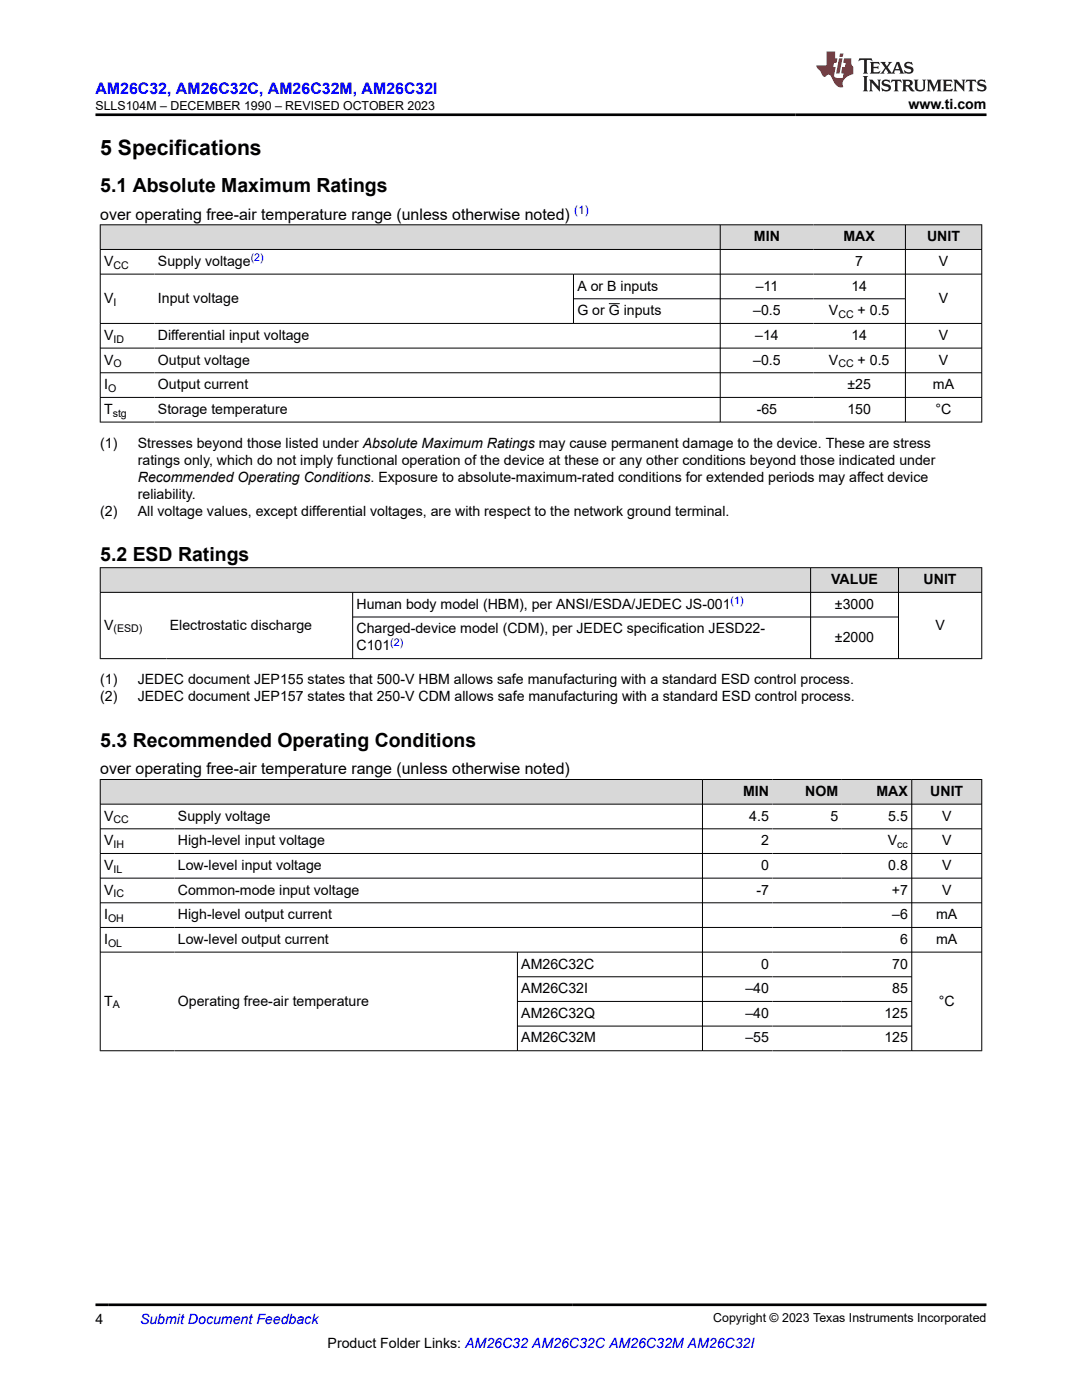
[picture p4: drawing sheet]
<svg xmlns="http://www.w3.org/2000/svg" width="216mm" height="279mm" viewBox="0 0 216 279" stroke-linecap="round" stroke-linejoin="round" font-family="sans-serif">
<defs><g id="words">
<text font-size="4.2" x="20" y="30.9">5 Specifications</text>
<g font-size="3.9">
<text x="20" y="38.4">5.1 Absolute Maximum Ratings</text>
<text x="20" y="112">5.2 ESD Ratings</text>
<text x="20" y="149.1">5.3 Recommended Operating Conditions</text>
</g>
<text font-size="3.2" fill="#00f" x="19" y="18.7">AM26C32, AM26C32C, AM26C32M, AM26C32I</text>
<g font-size="3.2">
<text x="20" y="43.8">over operating free-air temperature range (unless otherwise noted)</text>
<text x="20" y="154.5">over operating free-air temperature range (unless otherwise noted)</text>
</g>
<g font-size="2.8">
<text x="181.3" y="21.8">www.ti.com</text>
<text x="20.8" y="53.1">V</text>
<text x="31.5" y="53.1">Supply voltage</text>
<text x="150.4" y="48.1">MIN</text>
<text x="168.3" y="48.1">MAX</text>
<text x="170.7" y="53.1">7</text>
<text x="185" y="48.1">UNIT</text>
<text x="187.3" y="53.1">V</text>
<text x="115.2" y="58">A or B inputs</text>
<text x="150.8" y="58">–11</text>
<text x="169.9" y="58">14</text>
<text x="20.8" y="60.4">V</text>
<text x="31.5" y="60.4">Input voltage</text>
<text x="115.2" y="62.9">G or G inputs</text>
<text x="150.3" y="62.9">–0.5</text>
<text x="165.4" y="62.9">V</text>
<text x="171.1" y="62.9">+ 0.5</text>
<text x="187.3" y="60.4">V</text>
<text x="20.8" y="67.8">V</text>
<text x="31.5" y="67.8">Differential input voltage</text>
<text x="150.7" y="67.8">–14</text>
<text x="169.9" y="67.8">14</text>
<text x="187.3" y="67.8">V</text>
<text x="20.8" y="72.7">V</text>
<text x="20.8" y="77.7">I</text>
<text x="31.5" y="72.7">Output voltage</text>
<text x="31.5" y="77.7">Output current</text>
<text x="150.3" y="72.7">–0.5</text>
<text x="165.4" y="72.7">V</text>
<text x="169.1" y="77.7">±25</text>
<text x="171.1" y="72.7">+ 0.5</text>
<text x="186.2" y="77.7">mA</text>
<text x="187.3" y="72.7">V</text>
<text x="20.8" y="82.6">T</text>
<text x="31.5" y="82.6">Storage temperature</text>
<text x="151" y="82.6">-65</text>
<text x="169.1" y="82.6">150</text>
<text x="186.7" y="82.6">°C</text>
<text x="20" y="89.4">(1)</text>
<text x="27.5" y="89.4">Stresses beyond those listed under Absolute Maximum Ratings may cause permanent damage to the device. These are stress</text>
<text x="27.5" y="92.8">ratings only, which do not imply functional operation of the device at these or any other conditions beyond those indicated under</text>
<text x="27.5" y="96.2">Recommended Operating Conditions. Exposure to absolute-maximum-rated conditions for extended periods may affect device</text>
<text x="27.5" y="99.5">reliability.</text>
<text x="20" y="102.9">(2)</text>
<text x="27.5" y="102.9">All voltage values, except differential voltages, are with respect to the network ground terminal.</text>
<text x="165.8" y="116.6">VALUE</text>
<text x="184.3" y="116.6">UNIT</text>
<text x="20.8" y="125.6">V</text>
<text x="33.9" y="125.6">Electrostatic discharge</text>
<text x="71.1" y="121.5">Human body model (HBM), per ANSI/ESDA/JEDEC JS-001</text>
<text x="166.6" y="121.5">±3000</text>
<text x="186.7" y="125.6">V</text>
<text x="71.1" y="126.4">Charged-device model (CDM), per JEDEC specification JESD22-</text>
<text x="71.1" y="129.8">C101</text>
<text x="166.6" y="128.1">±2000</text>
<text x="20" y="136.6">(1)</text>
<text x="27.5" y="136.6">JEDEC document JEP155 states that 500-V HBM allows safe manufacturing with a standard ESD control process.</text>
<text x="20" y="140">(2)</text>
<text x="27.5" y="140">JEDEC document JEP157 states that 250-V CDM allows safe manufacturing with a standard ESD control process.</text>
<text x="148.3" y="158.8">MIN</text>
<text x="160.7" y="158.8">NOM</text>
<text x="174.9" y="158.8">MAX</text>
<text x="185.6" y="158.8">UNIT</text>
<text x="20.8" y="163.8">V</text>
<text x="35.5" y="163.8">Supply voltage</text>
<text x="149.5" y="163.8">4.5</text>
<text x="165.7" y="163.8">5</text>
<text x="177.2" y="163.8">5.5</text>
<text x="188" y="163.8">V</text>
<text x="20.8" y="168.7">V</text>
<text x="20.8" y="173.6">V</text>
<text x="35.5" y="168.7">High-level input voltage</text>
<text x="35.5" y="173.6">Low-level input voltage</text>
<text x="151.9" y="168.7">2</text>
<text x="151.9" y="173.6">0</text>
<text x="177.2" y="168.7">V</text>
<text x="177.2" y="173.6">0.8</text>
<text x="188" y="168.7">V</text>
<text x="188" y="173.6">V</text>
<text x="20.8" y="178.5">V</text>
<text x="35.5" y="178.5">Common-mode input voltage</text>
<text x="150.9" y="178.5">-7</text>
<text x="177.9" y="178.5">+7</text>
<text x="188" y="178.5">V</text>
<text x="20.8" y="183.4">I</text>
<text x="35.5" y="183.4">High-level output current</text>
<text x="178" y="183.4">–6</text>
<text x="186.8" y="183.4">mA</text>
<text x="20.8" y="188.4">I</text>
<text x="35.5" y="188.4">Low-level output current</text>
<text x="179.6" y="188.4">6</text>
<text x="186.8" y="188.4">mA</text>
<text x="104" y="193.3">AM26C32C</text>
<text x="151.9" y="193.3">0</text>
<text x="178" y="193.3">70</text>
<text x="20.8" y="200.7">T</text>
<text x="35.5" y="200.7">Operating free-air temperature</text>
<text x="104" y="198.2">AM26C32I</text>
<text x="104" y="203.1">AM26C32Q</text>
<text x="148.7" y="198.2">–40</text>
<text x="148.7" y="203.1">–40</text>
<text x="176.5" y="203.1">125</text>
<text x="178" y="198.2">85</text>
<text x="187.3" y="200.7">°C</text>
<text x="104" y="208.1">AM26C32M</text>
<text x="148.7" y="208.1">–55</text>
<text x="176.5" y="208.1">125</text>
<text x="19" y="264.2">4</text>
<text x="65.4" y="269">Product Folder Links: AM26C32 AM26C32C AM26C32M AM26C32I</text>
</g>
<text font-size="2.8" fill="#00f" x="27.9" y="264.2">Submit Document Feedback</text>
<g font-size="2.5">
<text x="19" y="21.9">SLLS104M – DECEMBER 1990 – REVISED OCTOBER 2023</text>
<text x="142.3" y="263.9">Copyright © 2023 Texas Instruments Incorporated</text>
</g>
<text font-size="2.4" fill="#00f" x="114.6" y="42.8">(1)</text>
<g font-size="2.1">
<text x="22.6" y="53.6">CC</text>
<text x="22.6" y="61">I</text>
<text x="167.3" y="63.5">CC</text>
<text x="22.6" y="68.4">ID</text>
<text x="22.6" y="73.3">O</text>
<text x="167.3" y="73.3">CC</text>
<text x="21.6" y="78.2">O</text>
<text x="22.5" y="83.2">stg</text>
<text x="22.6" y="126.2">(ESD)</text>
<text x="22.6" y="164.3">CC</text>
<text x="22.6" y="169.2">IH</text>
<text x="179" y="169.2">cc</text>
<text x="22.6" y="174.2">IL</text>
<text x="22.6" y="179.1">IC</text>
<text x="21.6" y="184">OH</text>
<text x="21.6" y="188.9">OL</text>
<text x="22.5" y="201.2">A</text>
</g>
<g font-size="2.1" fill="#00f">
<text x="50" y="52.1">(2)</text>
<text x="145.8" y="120.5">(1)</text>
<text x="77.9" y="128.9">(2)</text>
</g>
</g></defs>
<g fill="#d8d8d8">
<path d="M20 44.9h175.9v4.9h-175.9z" fill-rule="evenodd"/>
<path d="M20.1 44.9h123.6v4.8h-123.6z" fill-rule="evenodd"/>
<path d="M143.8 44.9h18.5v4.8h-18.5z" fill-rule="evenodd"/>
<path d="M162.3 44.9h18.3v4.8h-18.3z" fill-rule="evenodd"/>
<path d="M180.7 44.9h15.1v4.8h-15.1z" fill-rule="evenodd"/>
</g>
<g fill="none" stroke="#000" stroke-width=".2">
<path d="M19.9 44.9h176.1M19.9 49.8h176.1M19.9 54.7h176.1M20 44.8v39.5M114.4 54.7v9.9M114.4 59.6h66.3M143.7 44.8v39.5M180.7 44.8v39.5M195.9 44.8v39.5M19.9 64.5h176.1M19.9 69.5h176.1M19.9 74.4h176.1"/>
<path d="M19.9 79.3h176.1M121.5 60.6h2.2M19.9 84.2h176.1"/>
</g>
<g fill="#d8d8d8">
<path d="M20 113.3h175.9v4.9h-175.9z" fill-rule="evenodd"/>
<path d="M20.1 113.4h141.6v4.8h-141.6z" fill-rule="evenodd"/>
<path d="M161.8 113.4h17.4v4.8h-17.4z" fill-rule="evenodd"/>
<path d="M179.3 113.4h16.5v4.8h-16.5z" fill-rule="evenodd"/>
</g>
<path d="M19.9 113.3h176.1M19.9 118.2h176.1M20 113.2v18.3M70.4 118.2v13.3M161.7 113.2v18.3M179.3 113.2v18.3M195.9 113.2v18.3M19.9 131.4h176.1M70.4 123.1h108.9" fill="none" stroke="#000" stroke-width=".2"/>
<g fill="#d8d8d8">
<path d="M20 155.6h175.9v4.9h-175.9z" fill-rule="evenodd"/>
<path d="M20.1 155.6h120v4.8h-120z" fill-rule="evenodd"/>
<path d="M140.2 155.6h13.9v4.8h-13.9z" fill-rule="evenodd"/>
<path d="M154.1 155.6h13.9v4.8h-13.9z" fill-rule="evenodd"/>
<path d="M168 155.6h13.9v4.8h-13.9z" fill-rule="evenodd"/>
<path d="M182 155.6h13.8v4.8h-13.8z" fill-rule="evenodd"/>
</g>
<g fill="none" stroke="#000" stroke-width=".2">
<path d="M19.9 155.6h176.1M20 155.5v54.3M140.2 155.5v54.3M181.9 155.5v54.3M195.9 155.5v54.3M19.9 160.5h176.1M19.9 165.4h176.1M19.9 170.3h176.1M19.9 175.3h176.1M19.9 180.2h176.1M19.9 185.1h176.1M19.9 190h176.1"/>
<path d="M103.2 190v19.8M103.2 194.9h78.8M103.2 199.9h78.8M19.9 209.7h176.1M103.2 204.8h78.8"/>
</g>
<path d="M171.5 11.6l-.2 .6 .5-.2h.6v.1v2.2l-.2 .4h1l-.2-.4v-2.2v-.1h.5l.5 .2-.1-.6zM173.6 12.4l.2 .3v1.6l-.2 .4h1.9l.1-.6a1.08 1.08 0 0 1-1.3 .2v-.7h.6l.4 .2v-.7l-.4 .2h-.6v-.5l.2-.2a1 1 0 0 1 1 .3l-.1-.5zM175.7 12.4l.9 1.1-1 1.2h.9l-.2-.2 .5-.8 .4 .8-.2 .2h1.6l-.2-.2 .2-.5h.9l.1 .5-.1 .2h.9l-.2-.4-.8-1.9h-.5l-.9 2.1-.9-1.1 .9-1h-.8l.2 .2-.4 .6-.4-.6 .2-.2zM179 12.8l.4 1h-.7zM180.7 12.5a.65 .65 0 0 0-.2 .7 .65 .65 0 0 0 .6 .5l.6 .1 .1 .3a.79 .79 0 0 1-.7 .4 .79 .79 0 0 1-.7-.5l.1 .7 .2-.1a.93 .93 0 0 0 1.1 0 .93 .93 0 0 0 .4-.9 1.46 1.46 0 0 0-1.2-.6l-.1-.3a1.09 1.09 0 0 1 1.2 .2l-.2-.6-.1 .1-.5-.2zM172.2 15.2l.2 .4v2.2l-.2 .4h1l-.2-.4v-2.2l.2-.4zM173.4 15.9l.2 .4v1.5l-.2 .4h.8l-.3-.4 .1-1.3 1.6 1.8v-2l.2-.4h-.7l.1 .2 .1 1.1-1.2-1.3zM176.2 16a.65 .65 0 0 0-.2 .8 .65 .65 0 0 0 .6 .4l.6 .2 .1 .2a.79 .79 0 0 1-.7 .4 .79 .79 0 0 1-.7-.5l.1 .7 .2-.1a.93 .93 0 0 0 1.1 .1 .93 .93 0 0 0 .4-1 1.46 1.46 0 0 0-1.2-.5l-.1-.4a1.09 1.09 0 0 1 1.2 .2l-.1-.6-.2 .1-.5-.1zM177.9 15.9l-.1 .6a.63 .63 0 0 1 .8-.3v1.6l-.3 .4h1l-.2-.4v-1.6a.66 .66 0 0 1 .8 .3l-.1-.6zM180 15.9l.2 .4v1.5l-.2 .4h1l-.2-.2-.1-.7h.5l.1 .2a.79 .79 0 0 0 1.2 .6l-1-.9a.61 .61 0 0 0 .6-.6 .61 .61 0 0 0-.5-.7zM180.8 16.2h.1a.47 .47 0 0 1 .5 .1 .47 .47 0 0 1 .1 .5l-.1 .1-.7 .1zM182.3 15.9l.2 .2a2.27 2.27 0 0 0 .4 2 1.04 1.04 0 0 0 1.7-.7v-1.3l.2-.2h-.8l.2 .4v1.1a.6 .6 0 0 1-.6 .6 .6 .6 0 0 1-.6-.6v-1.1l.3-.4zM184.9 15.9l.2 .4v1.5l-.2 .4h.8l-.3-.4v-1.4l.9 1.9 .9-1.9v1.4l-.3 .4h1l-.2-.4v-1.5l.2-.4h-.8l-.7 1.5-.6-1.5zM188.1 15.9l.2 .4v1.5l-.2 .4h1.9l.1-.6a1.09 1.09 0 0 1-1.3 .2v-.7h.6l.4 .2v-.6l-.4 .2h-.6v-.6l.2-.1a1.01 1.01 0 0 1 1 .3l-.1-.6zM190.2 15.9l.3 .4v1.5l-.3 .4h.8l-.2-.4v-1.3l1.6 1.8v-2l.2-.4h-.7l.2 .2v1.1l-1.2-1.3zM192.8 15.9l-.1 .6a.63 .63 0 0 1 .8-.3v1.6l-.3 .4h1l-.2-.4v-1.6a.66 .66 0 0 1 .8 .3l-.1-.6zM195.2 16a.65 .65 0 0 0-.2 .8 .65 .65 0 0 0 .6 .4l.6 .2 .2 .2a.79 .79 0 0 1-.7 .4 .79 .79 0 0 1-.7-.5l.1 .7 .2-.1a.93 .93 0 0 0 1 .1 .93 .93 0 0 0 .5-1 1.46 1.46 0 0 0-1.3-.5v-.4a1.09 1.09 0 0 1 1.2 .2l-.2-.6-.2 .1-.5-.1z" fill="#231f20"/>
<path d="M164.9 10.3v2.7h-2l.1 .4 .8 1a.95 .95 0 0 0 1 .9 .59 .59 0 0 1 .5-.4 .59 .59 0 0 1 .5 .3l.4 .8a1.59 1.59 0 0 0 2.1 1.4 1.61 1.61 0 0 1 1-2.3l1-.3-.1-1.5a1.59 1.59 0 0 1-.3-1.7h-1.5l-.2 .9h.6l-.2 .9h-.5l-.2 .9v.3l.4 .1-.1 .9h-.7a.73 .73 0 0 1-1-.7l.3-1.5h-.5l.1-.9h.5l.2-.9h-.5v-1.3zM167.4 11.6l-.6 3.1h.7l.6-3.1zM167.6 10.7l-.1 .6h.7l.1-.6z" fill="#ed1c24"/>
<path d="M19 22.9h177.8M19 260.4h177.8" fill="none" stroke="#000" stroke-width=".53"/>
<use href="#words"/>
</svg>
